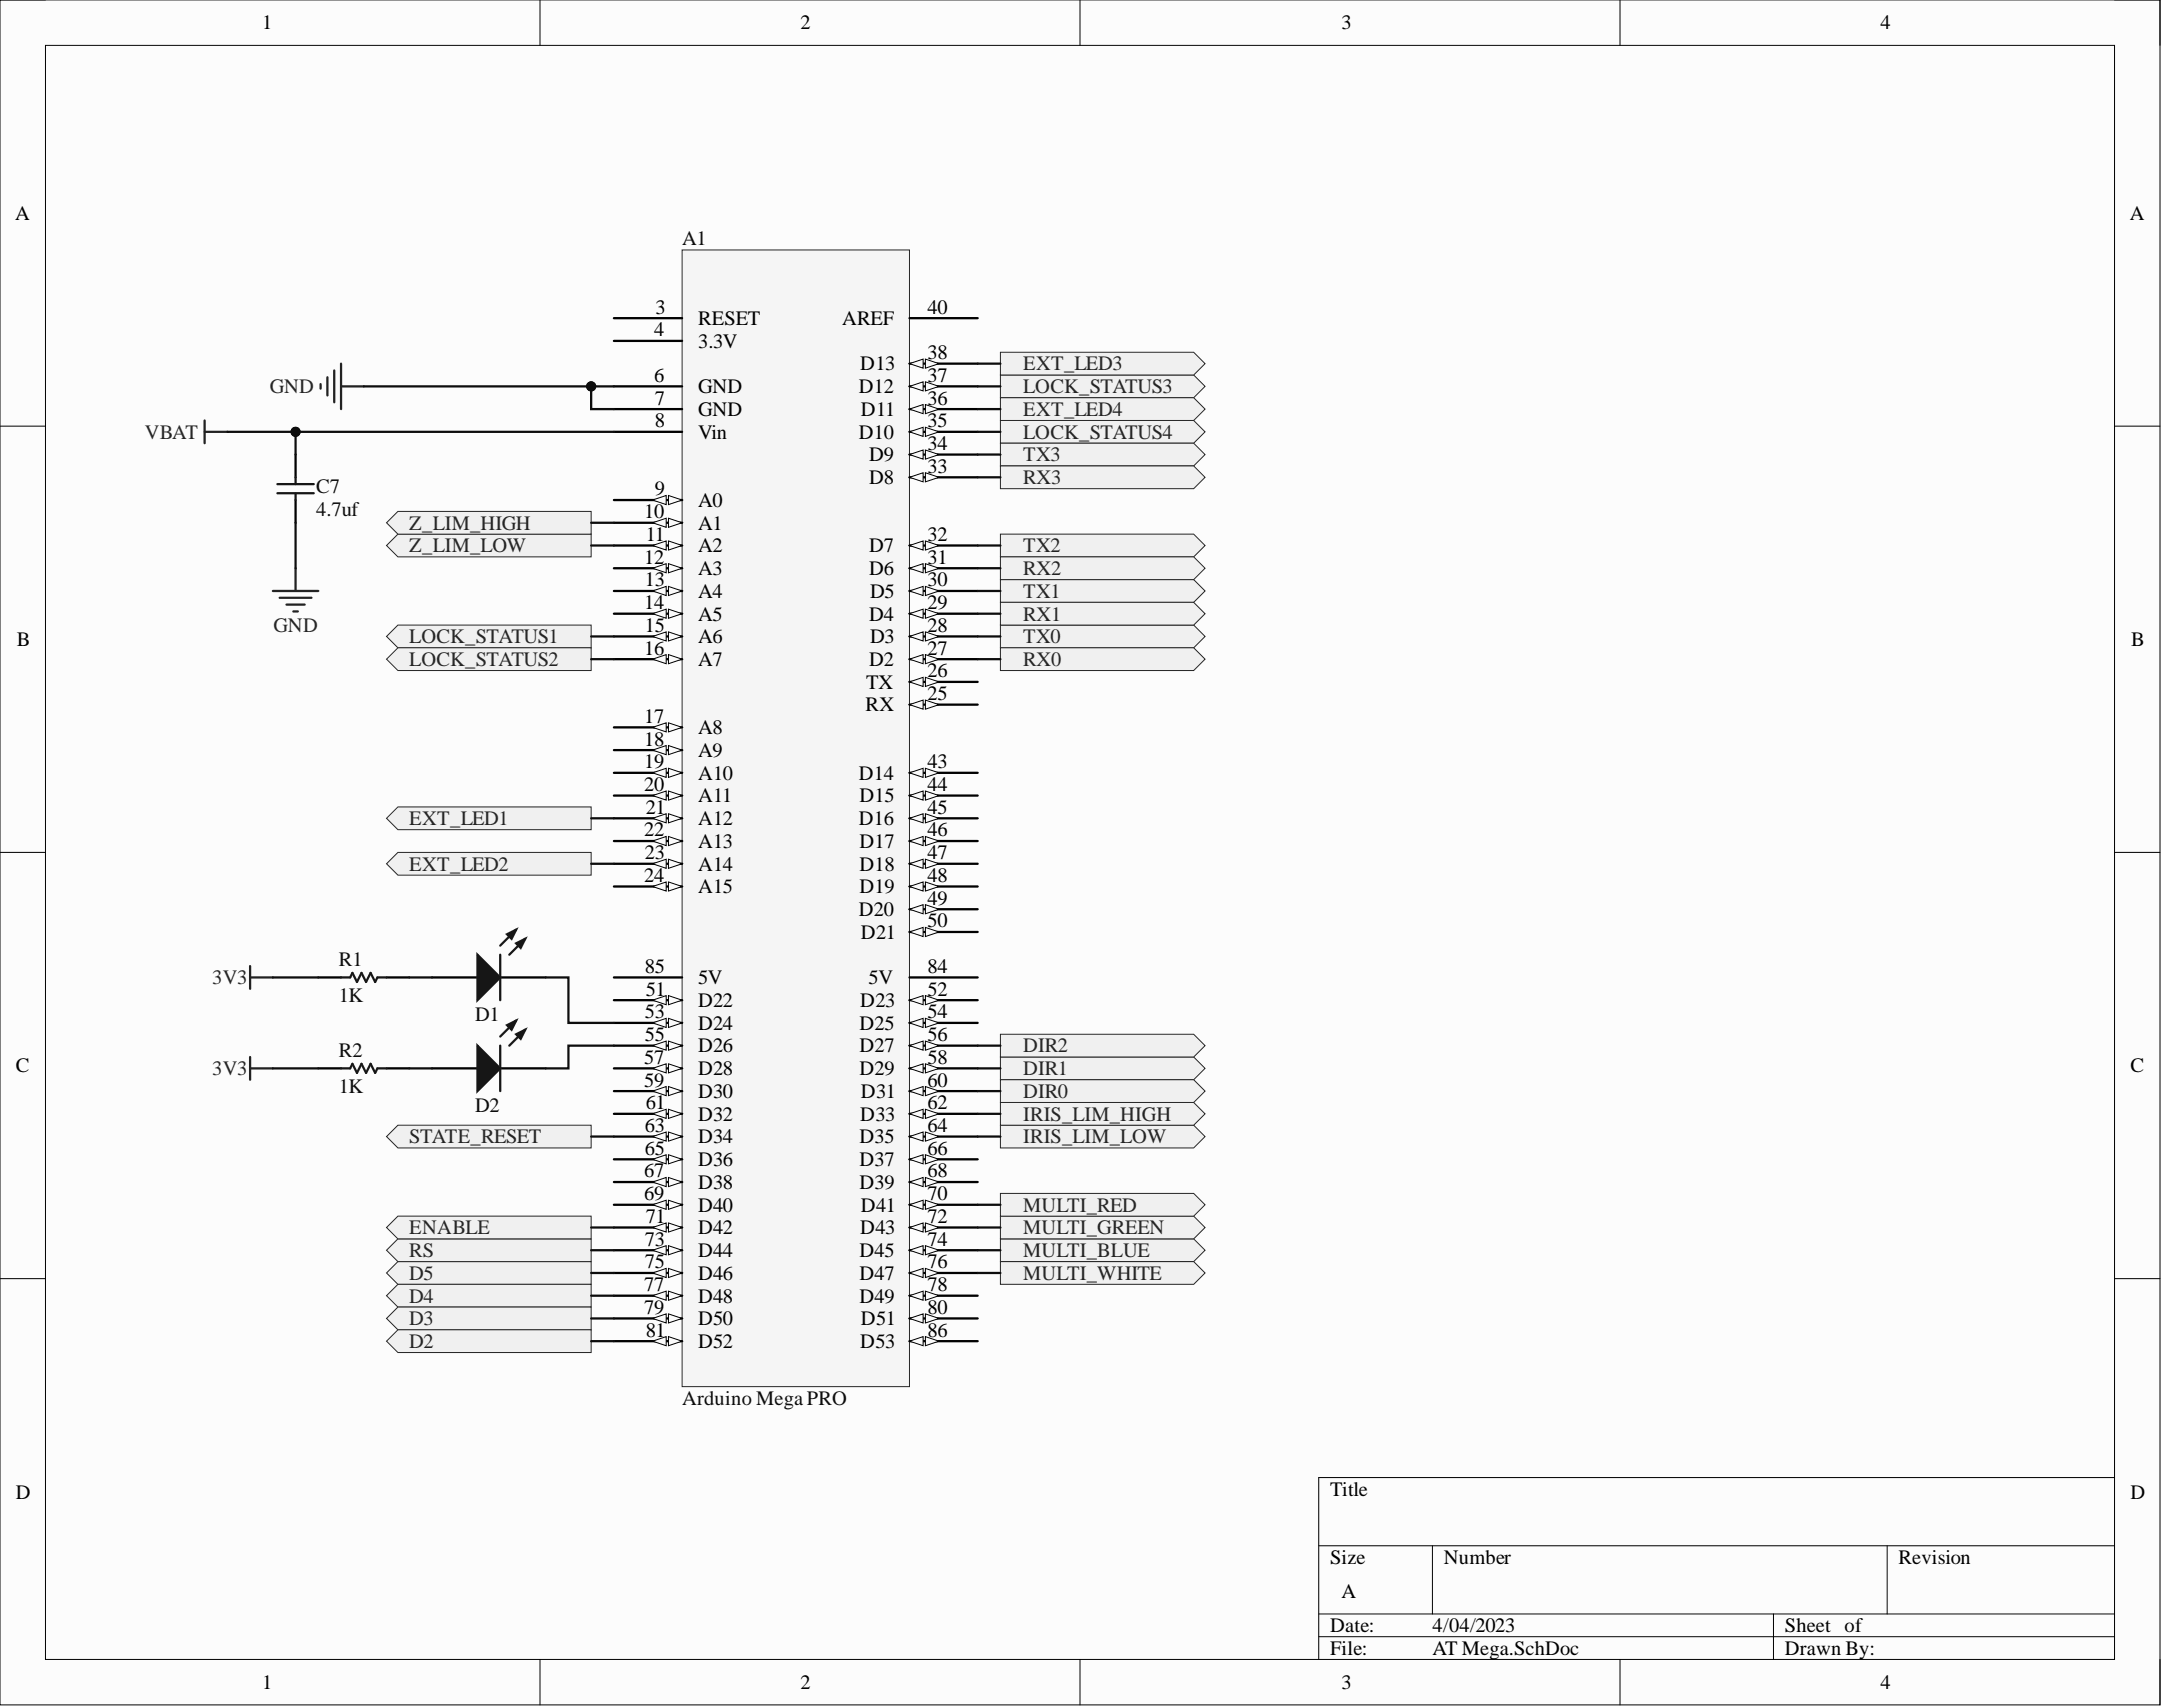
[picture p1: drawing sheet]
<svg xmlns="http://www.w3.org/2000/svg" width="241mm" height="190mm" viewBox="0 0 241 190" stroke-linecap="round" stroke-linejoin="round" font-family="sans-serif">
<defs><g id="words">
<g font-size="2.3">
<text x="29.3" y="3.3">1</text>
<text x="89.3" y="3.3">2</text>
<text x="149.7" y="3.3">3</text>
<text x="209.9" y="3.3">4</text>
<text x="1.7" y="24.5">A</text>
<text x="237.7" y="24.5">A</text>
<text x="73.2" y="35">3</text>
<text x="103.5" y="35">40</text>
<text x="73" y="37.5">4</text>
<text x="77.9" y="36.3">RESET</text>
<text x="77.9" y="38.8">3.3V</text>
<text x="94" y="36.3">AREF</text>
<text x="96" y="41.3">D13</text>
<text x="103.5" y="40.1">38</text>
<text x="73" y="42.6">6</text>
<text x="73.1" y="45.1">7</text>
<text x="73.1" y="47.7">8</text>
<text x="77.9" y="43.9">GND</text>
<text x="77.9" y="46.4">GND</text>
<text x="95.8" y="43.9">D12</text>
<text x="96.1" y="46.4">D11</text>
<text x="103.5" y="47.7">35</text>
<text x="103.5" y="45.1">36</text>
<text x="103.5" y="42.6">37</text>
<text x="77.9" y="49">Vin</text>
<text x="95.8" y="49">D10</text>
<text x="97" y="51.5">D9</text>
<text x="103.5" y="52.8">33</text>
<text x="103.5" y="50.2">34</text>
<text x="71.9" y="57.8">10</text>
<text x="73.1" y="55.3">9</text>
<text x="77.9" y="56.6">A0</text>
<text x="77.9" y="59.1">A1</text>
<text x="97" y="54">D8</text>
<text x="71.9" y="62.9">12</text>
<text x="72" y="65.4">13</text>
<text x="72.1" y="60.4">11</text>
<text x="77.9" y="61.6">A2</text>
<text x="77.9" y="64.2">A3</text>
<text x="97" y="64.2">D6</text>
<text x="97" y="61.6">D7</text>
<text x="103.5" y="65.4">30</text>
<text x="103.5" y="62.9">31</text>
<text x="103.5" y="60.4">32</text>
<text x="71.9" y="68">14</text>
<text x="72" y="70.5">15</text>
<text x="77.9" y="66.7">A4</text>
<text x="77.9" y="69.3">A5</text>
<text x="77.9" y="71.8">A6</text>
<text x="97" y="69.3">D4</text>
<text x="97.1" y="71.8">D3</text>
<text x="97.1" y="66.7">D5</text>
<text x="103.5" y="70.5">28</text>
<text x="103.5" y="68">29</text>
<text x="1.9" y="72.1">B</text>
<text x="71.9" y="73.1">16</text>
<text x="77.9" y="74.3">A7</text>
<text x="96.7" y="76.9">TX</text>
<text x="97" y="74.3">D2</text>
<text x="103.5" y="75.6">26</text>
<text x="103.5" y="73.1">27</text>
<text x="237.9" y="72.1">B</text>
<text x="71.9" y="80.7">17</text>
<text x="71.9" y="83.2">18</text>
<text x="77.9" y="81.9">A8</text>
<text x="96.6" y="79.4">RX</text>
<text x="103.5" y="78.1">25</text>
<text x="71.9" y="85.7">19</text>
<text x="71.9" y="88.3">20</text>
<text x="77.9" y="84.5">A9</text>
<text x="77.9" y="87">A10</text>
<text x="77.9" y="89.5">A11</text>
<text x="95.8" y="87">D14</text>
<text x="95.9" y="89.5">D15</text>
<text x="103.5" y="85.7">43</text>
<text x="103.5" y="88.3">44</text>
<text x="71.9" y="93.4">22</text>
<text x="72" y="95.9">23</text>
<text x="72.1" y="90.8">21</text>
<text x="77.9" y="92.1">A12</text>
<text x="77.9" y="94.6">A13</text>
<text x="95.8" y="92.1">D16</text>
<text x="95.9" y="94.6">D17</text>
<text x="103.5" y="90.8">45</text>
<text x="103.5" y="93.4">46</text>
<text x="103.5" y="95.9">47</text>
<text x="71.9" y="98.4">24</text>
<text x="77.9" y="97.2">A14</text>
<text x="77.9" y="99.7">A15</text>
<text x="95.9" y="97.2">D18</text>
<text x="95.9" y="99.7">D19</text>
<text x="103.5" y="98.4">48</text>
<text x="103.5" y="101">49</text>
<text x="95.8" y="102.2">D20</text>
<text x="96.1" y="104.8">D21</text>
<text x="103.5" y="103.5">50</text>
<text x="72" y="113.6">53</text>
<text x="72" y="108.6">85</text>
<text x="72.1" y="111.1">51</text>
<text x="77.9" y="112.4">D22</text>
<text x="77.9" y="109.8">5V</text>
<text x="96" y="112.4">D23</text>
<text x="96.9" y="109.8">5V</text>
<text x="103.5" y="111.1">52</text>
<text x="103.5" y="113.6">54</text>
<text x="103.5" y="108.6">84</text>
<text x="1.8" y="119.7">C</text>
<text x="71.9" y="118.7">57</text>
<text x="72" y="116.2">55</text>
<text x="77.9" y="114.9">D24</text>
<text x="77.9" y="117.5">D26</text>
<text x="77.9" y="120">D28</text>
<text x="95.9" y="114.9">D25</text>
<text x="95.9" y="117.5">D27</text>
<text x="95.9" y="120">D29</text>
<text x="103.5" y="116.2">56</text>
<text x="103.5" y="118.7">58</text>
<text x="237.8" y="119.7">C</text>
<text x="71.9" y="121.3">59</text>
<text x="72.1" y="123.8">61</text>
<text x="77.9" y="122.5">D30</text>
<text x="77.9" y="125.1">D32</text>
<text x="96" y="125.1">D33</text>
<text x="96.1" y="122.5">D31</text>
<text x="103.5" y="121.3">60</text>
<text x="103.5" y="123.8">62</text>
<text x="71.9" y="131.4">67</text>
<text x="72" y="126.3">63</text>
<text x="72" y="128.9">65</text>
<text x="77.9" y="127.6">D34</text>
<text x="77.9" y="130.1">D36</text>
<text x="95.9" y="127.6">D35</text>
<text x="95.9" y="130.1">D37</text>
<text x="103.5" y="126.3">64</text>
<text x="103.5" y="128.9">66</text>
<text x="103.5" y="131.4">68</text>
<text x="71.9" y="133.9">69</text>
<text x="72.1" y="136.5">71</text>
<text x="77.9" y="132.7">D38</text>
<text x="77.9" y="135.2">D40</text>
<text x="77.9" y="137.8">D42</text>
<text x="95.9" y="132.7">D39</text>
<text x="96" y="137.8">D43</text>
<text x="96.1" y="135.2">D41</text>
<text x="103.5" y="133.9">70</text>
<text x="103.5" y="136.5">72</text>
<text x="72" y="139">73</text>
<text x="72" y="141.6">75</text>
<text x="77.9" y="140.3">D44</text>
<text x="77.9" y="142.8">D46</text>
<text x="95.9" y="140.3">D45</text>
<text x="95.9" y="142.8">D47</text>
<text x="103.5" y="139">74</text>
<text x="103.5" y="141.6">76</text>
<text x="71.9" y="144.1">77</text>
<text x="71.9" y="146.6">79</text>
<text x="72.1" y="149.2">81</text>
<text x="77.9" y="145.4">D48</text>
<text x="77.9" y="147.9">D50</text>
<text x="95.9" y="145.4">D49</text>
<text x="96.1" y="147.9">D51</text>
<text x="103.5" y="144.1">78</text>
<text x="103.5" y="146.6">80</text>
<text x="103.5" y="149.2">86</text>
<text x="77.9" y="150.4">D52</text>
<text x="96" y="150.4">D53</text>
<text x="1.8" y="167.3">D</text>
<text x="148.5" y="166.9">Title</text>
<text x="237.8" y="167.3">D</text>
<text x="148.5" y="174.5">Size</text>
<text x="149.7" y="178.3">A</text>
<text x="161.1" y="174.5">Number</text>
<text x="211.9" y="174.5">Revision</text>
<text x="148.5" y="182.1">Date:</text>
<text x="148.5" y="184.7">File:</text>
<text x="159.9" y="182.1">4/04/2023</text>
<text x="159.9" y="184.7">AT Mega.SchDoc</text>
<text x="199.2" y="182.1">Sheet of</text>
<text x="199.2" y="184.7">Drawn By:</text>
<text x="29.3" y="188.5">1</text>
<text x="89.3" y="188.5">2</text>
<text x="149.7" y="188.5">3</text>
<text x="209.9" y="188.5">4</text>
</g>
<g font-size="2.3" fill="#0e0e0e">
<text x="76.1" y="27.4">A1</text>
<text x="35.3" y="57.6">4.7uf</text>
<text x="35.3" y="55">C7</text>
<text x="37.8" y="107.8">R1</text>
<text x="37.8" y="111.9">1K</text>
<text x="53" y="113.9">D1</text>
<text x="37.8" y="118">R2</text>
<text x="37.8" y="122">1K</text>
<text x="53" y="124.1">D2</text>
<text x="76.1" y="156.8">Arduino Mega PRO</text>
</g>
<g font-size="2.3" fill="#262626">
<text x="114.2" y="41.3">EXT_LED3</text>
<text x="30.1" y="43.9">GND</text>
<text x="114.2" y="43.9">LOCK_STATUS3</text>
<text x="114.2" y="46.4">EXT_LED4</text>
<text x="16.2" y="49">VBAT</text>
<text x="114.2" y="49">LOCK_STATUS4</text>
<text x="114.2" y="51.5">TX3</text>
<text x="45.7" y="59.1">Z_LIM_HIGH</text>
<text x="114.2" y="54">RX3</text>
<text x="45.7" y="61.6">Z_LIM_LOW</text>
<text x="114.2" y="61.6">TX2</text>
<text x="114.2" y="64.2">RX2</text>
<text x="30.5" y="70.5">GND</text>
<text x="45.7" y="71.8">LOCK_STATUS1</text>
<text x="114.2" y="71.8">TX0</text>
<text x="114.2" y="66.7">TX1</text>
<text x="114.2" y="69.3">RX1</text>
<text x="45.7" y="74.3">LOCK_STATUS2</text>
<text x="114.2" y="74.3">RX0</text>
<text x="45.7" y="92.1">EXT_LED1</text>
<text x="45.7" y="97.2">EXT_LED2</text>
<text x="23.7" y="109.8">3V3</text>
<text x="23.7" y="120">3V3</text>
<text x="114.2" y="120">DIR1</text>
<text x="114.2" y="117.5">DIR2</text>
<text x="114.2" y="125.1">IRIS_LIM_HIGH</text>
<text x="114.2" y="122.5">DIR0</text>
<text x="45.7" y="127.6">STATE_RESET</text>
<text x="114.2" y="127.6">IRIS_LIM_LOW</text>
<text x="45.7" y="137.8">ENABLE</text>
<text x="114.2" y="137.8">MULTI_GREEN</text>
<text x="114.2" y="135.2">MULTI_RED</text>
<text x="45.7" y="142.8">D5</text>
<text x="45.7" y="140.3">RS</text>
<text x="114.2" y="140.3">MULTI_BLUE</text>
<text x="114.2" y="142.8">MULTI_WHITE</text>
<text x="45.7" y="145.4">D4</text>
<text x="45.7" y="147.9">D3</text>
<text x="45.7" y="150.4">D2</text>
</g>
</g></defs>
<path d="M0 0h241.1v190.3h-241.1z" fill-rule="evenodd" fill="#fcfcfc"/>
<path d="M0 0h241.1v190.3h-241.1z" fill="none" stroke="#000" stroke-width=".11"/>
<path d="M5.1 5.1h230.9v180.1h-230.9z" fill-rule="evenodd" fill="#fcfcfc"/>
<g fill="none" stroke="#000" stroke-width=".11">
<path d="M0 0h5.1M60.3 0v5.1M120.5 0v5.1M180.8 0v5.1M236 0h5.1v5.1M5.1 5.1h230.9v180.1h-230.9zM0 47.6h5.1M236 47.6h5.1M0 95.1h5.1M236 95.1h5.1M0 142.7h5.1M236 142.7h5.1"/>
<path d="M147.2 172.5h88.8M159.9 172.5v7.6M210.6 172.5v7.6M236 164.9h-88.8v20.3M60.3 185.2v5.1M120.5 185.2v5.1M147.2 180.1h88.8M147.2 182.7h88.8M180.8 185.2v5.1M197.9 180.1v5.1M241.1 185.2v5.1"/>
</g>
<path d="M22.8 46.9v2.6M22.8 48.2h2.6" fill="none" stroke="#262626" stroke-width=".25"/>
<path d="M76.1 27.9h25.4v126.8h-25.4z" fill-rule="evenodd" fill="#f5f5f5"/>
<path d="M76.1 27.9h25.4v126.8h-25.4z" fill="none" stroke="#262626" stroke-width=".11"/>
<path d="M68.5 35.5h7.6M68.5 38h7.6M68.5 43.1h7.6M68.5 45.7h7.6M68.5 48.2h7.6M68.5 55.8h7.6" fill="none" stroke="#000" stroke-width=".25"/>
<path d="M74.6 55.3l1.5 .5-1.5 .5z" fill="#fbfbfb"/>
<path d="M74.6 55.3l1.5 .5-1.5 .5z" fill="none" stroke="#000" stroke-width=".11"/>
<path d="M72.8 55.8l1.6-.5v1z" fill="#fbfbfb"/>
<path d="M72.8 55.8l1.6-.5v1z" fill="none" stroke="#000" stroke-width=".11"/>
<path d="M68.5 58.3h7.6" fill="none" stroke="#000" stroke-width=".25"/>
<path d="M74.6 57.8l1.5 .5-1.5 .5z" fill="#fbfbfb"/>
<path d="M74.6 57.8l1.5 .5-1.5 .5z" fill="none" stroke="#000" stroke-width=".11"/>
<path d="M72.8 58.3l1.6-.5v1z" fill="#fbfbfb"/>
<path d="M72.8 58.3l1.6-.5v1z" fill="none" stroke="#000" stroke-width=".11"/>
<path d="M68.5 60.9h7.6" fill="none" stroke="#000" stroke-width=".25"/>
<path d="M74.6 60.4l1.5 .5-1.5 .5z" fill="#fbfbfb"/>
<path d="M74.6 60.4l1.5 .5-1.5 .5z" fill="none" stroke="#000" stroke-width=".11"/>
<path d="M72.8 60.9l1.6-.5v1z" fill="#fbfbfb"/>
<path d="M72.8 60.9l1.6-.5v1z" fill="none" stroke="#000" stroke-width=".11"/>
<path d="M68.5 63.4h7.6" fill="none" stroke="#000" stroke-width=".25"/>
<path d="M74.6 62.9l1.5 .5-1.5 .5z" fill="#fbfbfb"/>
<path d="M74.6 62.9l1.5 .5-1.5 .5z" fill="none" stroke="#000" stroke-width=".11"/>
<path d="M72.8 63.4l1.6-.5v1z" fill="#fbfbfb"/>
<path d="M72.8 63.4l1.6-.5v1z" fill="none" stroke="#000" stroke-width=".11"/>
<path d="M68.5 66h7.6" fill="none" stroke="#000" stroke-width=".25"/>
<path d="M74.6 65.4l1.5 .6-1.5 .5z" fill="#fbfbfb"/>
<path d="M74.6 65.4l1.5 .6-1.5 .5z" fill="none" stroke="#000" stroke-width=".11"/>
<path d="M72.8 66l1.6-.6v1.1z" fill="#fbfbfb"/>
<path d="M72.8 66l1.6-.6v1.1z" fill="none" stroke="#000" stroke-width=".11"/>
<path d="M68.5 68.5h7.6" fill="none" stroke="#000" stroke-width=".25"/>
<path d="M74.6 68l1.5 .5-1.5 .5z" fill="#fbfbfb"/>
<path d="M74.6 68l1.5 .5-1.5 .5z" fill="none" stroke="#000" stroke-width=".11"/>
<path d="M72.8 68.5l1.6-.5v1z" fill="#fbfbfb"/>
<path d="M72.8 68.5l1.6-.5v1z" fill="none" stroke="#000" stroke-width=".11"/>
<path d="M68.5 71h7.6" fill="none" stroke="#000" stroke-width=".25"/>
<path d="M74.6 70.5l1.5 .5-1.5 .5z" fill="#fbfbfb"/>
<path d="M74.6 70.5l1.5 .5-1.5 .5z" fill="none" stroke="#000" stroke-width=".11"/>
<path d="M72.8 71l1.6-.5v1z" fill="#fbfbfb"/>
<path d="M72.8 71l1.6-.5v1z" fill="none" stroke="#000" stroke-width=".11"/>
<path d="M68.5 73.6h7.6" fill="none" stroke="#000" stroke-width=".25"/>
<path d="M74.6 73.1l1.5 .5-1.5 .5z" fill="#fbfbfb"/>
<path d="M74.6 73.1l1.5 .5-1.5 .5z" fill="none" stroke="#000" stroke-width=".11"/>
<path d="M72.8 73.6l1.6-.5v1z" fill="#fbfbfb"/>
<path d="M72.8 73.6l1.6-.5v1z" fill="none" stroke="#000" stroke-width=".11"/>
<path d="M68.5 81.2h7.6" fill="none" stroke="#000" stroke-width=".25"/>
<path d="M74.6 80.7l1.5 .5-1.5 .5z" fill="#fbfbfb"/>
<path d="M74.6 80.7l1.5 .5-1.5 .5z" fill="none" stroke="#000" stroke-width=".11"/>
<path d="M72.8 81.2l1.6-.5v1z" fill="#fbfbfb"/>
<path d="M72.8 81.2l1.6-.5v1z" fill="none" stroke="#000" stroke-width=".11"/>
<path d="M68.5 83.7h7.6" fill="none" stroke="#000" stroke-width=".25"/>
<path d="M74.6 83.2l1.5 .5-1.5 .5z" fill="#fbfbfb"/>
<path d="M74.6 83.2l1.5 .5-1.5 .5z" fill="none" stroke="#000" stroke-width=".11"/>
<path d="M72.8 83.7l1.6-.5v1z" fill="#fbfbfb"/>
<path d="M72.8 83.7l1.6-.5v1z" fill="none" stroke="#000" stroke-width=".11"/>
<path d="M68.5 86.2h7.6" fill="none" stroke="#000" stroke-width=".25"/>
<path d="M74.6 85.7l1.5 .5-1.5 .6z" fill="#fbfbfb"/>
<path d="M74.6 85.7l1.5 .5-1.5 .6z" fill="none" stroke="#000" stroke-width=".11"/>
<path d="M72.8 86.2l1.6-.5v1.1z" fill="#fbfbfb"/>
<path d="M72.8 86.2l1.6-.5v1.1z" fill="none" stroke="#000" stroke-width=".11"/>
<path d="M68.5 88.8h7.6" fill="none" stroke="#000" stroke-width=".25"/>
<path d="M74.6 88.3l1.5 .5-1.5 .5z" fill="#fbfbfb"/>
<path d="M74.6 88.3l1.5 .5-1.5 .5z" fill="none" stroke="#000" stroke-width=".11"/>
<path d="M72.8 88.8l1.6-.5v1z" fill="#fbfbfb"/>
<path d="M72.8 88.8l1.6-.5v1z" fill="none" stroke="#000" stroke-width=".11"/>
<path d="M68.5 91.3h7.6" fill="none" stroke="#000" stroke-width=".25"/>
<path d="M74.6 90.8l1.5 .5-1.5 .5z" fill="#fbfbfb"/>
<path d="M74.6 90.8l1.5 .5-1.5 .5z" fill="none" stroke="#000" stroke-width=".11"/>
<path d="M72.8 91.3l1.6-.5v1z" fill="#fbfbfb"/>
<path d="M72.8 91.3l1.6-.5v1z" fill="none" stroke="#000" stroke-width=".11"/>
<path d="M68.5 93.9h7.6" fill="none" stroke="#000" stroke-width=".25"/>
<path d="M74.6 93.4l1.5 .5-1.5 .5z" fill="#fbfbfb"/>
<path d="M74.6 93.4l1.5 .5-1.5 .5z" fill="none" stroke="#000" stroke-width=".11"/>
<path d="M72.8 93.9l1.6-.5v1z" fill="#fbfbfb"/>
<path d="M72.8 93.9l1.6-.5v1z" fill="none" stroke="#000" stroke-width=".11"/>
<path d="M68.5 96.4h7.6" fill="none" stroke="#000" stroke-width=".25"/>
<path d="M74.6 95.9l1.5 .5-1.5 .5z" fill="#fbfbfb"/>
<path d="M74.6 95.9l1.5 .5-1.5 .5z" fill="none" stroke="#000" stroke-width=".11"/>
<path d="M72.8 96.4l1.6-.5v1z" fill="#fbfbfb"/>
<path d="M72.8 96.4l1.6-.5v1z" fill="none" stroke="#000" stroke-width=".11"/>
<path d="M68.5 98.9h7.6" fill="none" stroke="#000" stroke-width=".25"/>
<path d="M74.6 98.4l1.5 .5-1.5 .5z" fill="#fbfbfb"/>
<path d="M74.6 98.4l1.5 .5-1.5 .5z" fill="none" stroke="#000" stroke-width=".11"/>
<path d="M72.8 98.9l1.6-.5v1z" fill="#fbfbfb"/>
<path d="M72.8 98.9l1.6-.5v1z" fill="none" stroke="#000" stroke-width=".11"/>
<path d="M101.5 78.6h7.6" fill="none" stroke="#000" stroke-width=".25"/>
<path d="M101.5 78.6l1.5-.5v1z" fill="#fbfbfb"/>
<path d="M101.5 78.6l1.5-.5v1z" fill="none" stroke="#000" stroke-width=".11"/>
<path d="M103.3 78.1l1.5 .5-1.5 .5z" fill="#fbfbfb"/>
<path d="M103.3 78.1l1.5 .5-1.5 .5z" fill="none" stroke="#000" stroke-width=".11"/>
<path d="M101.5 76.1h7.6" fill="none" stroke="#000" stroke-width=".25"/>
<path d="M101.5 76.1l1.5-.5v1z" fill="#fbfbfb"/>
<path d="M101.5 76.1l1.5-.5v1z" fill="none" stroke="#000" stroke-width=".11"/>
<path d="M103.3 75.6l1.5 .5-1.5 .5z" fill="#fbfbfb"/>
<path d="M103.3 75.6l1.5 .5-1.5 .5z" fill="none" stroke="#000" stroke-width=".11"/>
<path d="M101.5 73.6h7.6" fill="none" stroke="#000" stroke-width=".25"/>
<path d="M101.5 73.6l1.5-.5v1z" fill="#fbfbfb"/>
<path d="M101.5 73.6l1.5-.5v1z" fill="none" stroke="#000" stroke-width=".11"/>
<path d="M103.3 73.1l1.5 .5-1.5 .5z" fill="#fbfbfb"/>
<path d="M103.3 73.1l1.5 .5-1.5 .5z" fill="none" stroke="#000" stroke-width=".11"/>
<path d="M101.5 71h7.6" fill="none" stroke="#000" stroke-width=".25"/>
<path d="M101.5 71l1.5-.5v1z" fill="#fbfbfb"/>
<path d="M101.5 71l1.5-.5v1z" fill="none" stroke="#000" stroke-width=".11"/>
<path d="M103.3 70.5l1.5 .5-1.5 .5z" fill="#fbfbfb"/>
<path d="M103.3 70.5l1.5 .5-1.5 .5z" fill="none" stroke="#000" stroke-width=".11"/>
<path d="M101.5 68.5h7.6" fill="none" stroke="#000" stroke-width=".25"/>
<path d="M101.5 68.5l1.5-.5v1z" fill="#fbfbfb"/>
<path d="M101.5 68.5l1.5-.5v1z" fill="none" stroke="#000" stroke-width=".11"/>
<path d="M103.3 68l1.5 .5-1.5 .5z" fill="#fbfbfb"/>
<path d="M103.3 68l1.5 .5-1.5 .5z" fill="none" stroke="#000" stroke-width=".11"/>
<path d="M101.5 66h7.6" fill="none" stroke="#000" stroke-width=".25"/>
<path d="M101.5 66l1.5-.6v1.1z" fill="#fbfbfb"/>
<path d="M101.5 66l1.5-.6v1.1z" fill="none" stroke="#000" stroke-width=".11"/>
<path d="M103.3 65.4l1.5 .6-1.5 .5z" fill="#fbfbfb"/>
<path d="M103.3 65.4l1.5 .6-1.5 .5z" fill="none" stroke="#000" stroke-width=".11"/>
<path d="M101.5 63.4h7.6" fill="none" stroke="#000" stroke-width=".25"/>
<path d="M101.5 63.4l1.5-.5v1z" fill="#fbfbfb"/>
<path d="M101.5 63.4l1.5-.5v1z" fill="none" stroke="#000" stroke-width=".11"/>
<path d="M103.3 62.9l1.5 .5-1.5 .5z" fill="#fbfbfb"/>
<path d="M103.3 62.9l1.5 .5-1.5 .5z" fill="none" stroke="#000" stroke-width=".11"/>
<path d="M101.5 60.9h7.6" fill="none" stroke="#000" stroke-width=".25"/>
<path d="M101.5 60.9l1.5-.5v1z" fill="#fbfbfb"/>
<path d="M101.5 60.9l1.5-.5v1z" fill="none" stroke="#000" stroke-width=".11"/>
<path d="M103.3 60.4l1.5 .5-1.5 .5z" fill="#fbfbfb"/>
<path d="M103.3 60.4l1.5 .5-1.5 .5z" fill="none" stroke="#000" stroke-width=".11"/>
<path d="M101.5 53.3h7.6" fill="none" stroke="#000" stroke-width=".25"/>
<path d="M101.5 53.3l1.5-.5v1z" fill="#fbfbfb"/>
<path d="M101.5 53.3l1.5-.5v1z" fill="none" stroke="#000" stroke-width=".11"/>
<path d="M103.3 52.8l1.5 .5-1.5 .5z" fill="#fbfbfb"/>
<path d="M103.3 52.8l1.5 .5-1.5 .5z" fill="none" stroke="#000" stroke-width=".11"/>
<path d="M101.5 50.7h7.6" fill="none" stroke="#000" stroke-width=".25"/>
<path d="M101.5 50.7l1.5-.5v1z" fill="#fbfbfb"/>
<path d="M101.5 50.7l1.5-.5v1z" fill="none" stroke="#000" stroke-width=".11"/>
<path d="M103.3 50.2l1.5 .5-1.5 .5z" fill="#fbfbfb"/>
<path d="M103.3 50.2l1.5 .5-1.5 .5z" fill="none" stroke="#000" stroke-width=".11"/>
<path d="M101.5 48.2h7.6" fill="none" stroke="#000" stroke-width=".25"/>
<path d="M101.5 48.2l1.5-.5v1z" fill="#fbfbfb"/>
<path d="M101.5 48.2l1.5-.5v1z" fill="none" stroke="#000" stroke-width=".11"/>
<path d="M103.3 47.7l1.5 .5-1.5 .5z" fill="#fbfbfb"/>
<path d="M103.3 47.7l1.5 .5-1.5 .5z" fill="none" stroke="#000" stroke-width=".11"/>
<path d="M101.5 45.7h7.6" fill="none" stroke="#000" stroke-width=".25"/>
<path d="M101.5 45.7l1.5-.6v1.1z" fill="#fbfbfb"/>
<path d="M101.5 45.7l1.5-.6v1.1z" fill="none" stroke="#000" stroke-width=".11"/>
<path d="M103.3 45.1l1.5 .6-1.5 .5z" fill="#fbfbfb"/>
<path d="M103.3 45.1l1.5 .6-1.5 .5z" fill="none" stroke="#000" stroke-width=".11"/>
<path d="M101.5 43.1h7.6" fill="none" stroke="#000" stroke-width=".25"/>
<path d="M101.5 43.1l1.5-.5v1z" fill="#fbfbfb"/>
<path d="M101.5 43.1l1.5-.5v1z" fill="none" stroke="#000" stroke-width=".11"/>
<path d="M103.3 42.6l1.5 .5-1.5 .5z" fill="#fbfbfb"/>
<path d="M103.3 42.6l1.5 .5-1.5 .5z" fill="none" stroke="#000" stroke-width=".11"/>
<path d="M101.5 40.6h7.6" fill="none" stroke="#000" stroke-width=".25"/>
<path d="M101.5 40.6l1.5-.5v1z" fill="#fbfbfb"/>
<path d="M101.5 40.6l1.5-.5v1z" fill="none" stroke="#000" stroke-width=".11"/>
<path d="M103.3 40.1l1.5 .5-1.5 .5z" fill="#fbfbfb"/>
<path d="M103.3 40.1l1.5 .5-1.5 .5z" fill="none" stroke="#000" stroke-width=".11"/>
<path d="M101.5 35.5h7.6M101.5 86.2h7.6" fill="none" stroke="#000" stroke-width=".25"/>
<path d="M101.5 86.2l1.5-.5v1.1z" fill="#fbfbfb"/>
<path d="M101.5 86.2l1.5-.5v1.1z" fill="none" stroke="#000" stroke-width=".11"/>
<path d="M103.3 85.7l1.5 .5-1.5 .6z" fill="#fbfbfb"/>
<path d="M103.3 85.7l1.5 .5-1.5 .6z" fill="none" stroke="#000" stroke-width=".11"/>
<path d="M101.5 88.8h7.6" fill="none" stroke="#000" stroke-width=".25"/>
<path d="M101.5 88.8l1.5-.5v1z" fill="#fbfbfb"/>
<path d="M101.5 88.8l1.5-.5v1z" fill="none" stroke="#000" stroke-width=".11"/>
<path d="M103.3 88.3l1.5 .5-1.5 .5z" fill="#fbfbfb"/>
<path d="M103.3 88.3l1.5 .5-1.5 .5z" fill="none" stroke="#000" stroke-width=".11"/>
<path d="M101.5 91.3h7.6" fill="none" stroke="#000" stroke-width=".25"/>
<path d="M101.5 91.3l1.5-.5v1z" fill="#fbfbfb"/>
<path d="M101.5 91.3l1.5-.5v1z" fill="none" stroke="#000" stroke-width=".11"/>
<path d="M103.3 90.8l1.5 .5-1.5 .5z" fill="#fbfbfb"/>
<path d="M103.3 90.8l1.5 .5-1.5 .5z" fill="none" stroke="#000" stroke-width=".11"/>
<path d="M101.5 93.9h7.6" fill="none" stroke="#000" stroke-width=".25"/>
<path d="M101.5 93.9l1.5-.5v1z" fill="#fbfbfb"/>
<path d="M101.5 93.9l1.5-.5v1z" fill="none" stroke="#000" stroke-width=".11"/>
<path d="M103.3 93.4l1.5 .5-1.5 .5z" fill="#fbfbfb"/>
<path d="M103.3 93.4l1.5 .5-1.5 .5z" fill="none" stroke="#000" stroke-width=".11"/>
<path d="M101.5 96.4h7.6" fill="none" stroke="#000" stroke-width=".25"/>
<path d="M101.5 96.4l1.5-.5v1z" fill="#fbfbfb"/>
<path d="M101.5 96.4l1.5-.5v1z" fill="none" stroke="#000" stroke-width=".11"/>
<path d="M103.3 95.9l1.5 .5-1.5 .5z" fill="#fbfbfb"/>
<path d="M103.3 95.9l1.5 .5-1.5 .5z" fill="none" stroke="#000" stroke-width=".11"/>
<path d="M101.5 98.9h7.6" fill="none" stroke="#000" stroke-width=".25"/>
<path d="M101.5 98.9l1.5-.5v1z" fill="#fbfbfb"/>
<path d="M101.5 98.9l1.5-.5v1z" fill="none" stroke="#000" stroke-width=".11"/>
<path d="M103.3 98.4l1.5 .5-1.5 .5z" fill="#fbfbfb"/>
<path d="M103.3 98.4l1.5 .5-1.5 .5z" fill="none" stroke="#000" stroke-width=".11"/>
<path d="M101.5 101.5h7.6" fill="none" stroke="#000" stroke-width=".25"/>
<path d="M101.5 101.5l1.5-.5v1z" fill="#fbfbfb"/>
<path d="M101.5 101.5l1.5-.5v1z" fill="none" stroke="#000" stroke-width=".11"/>
<path d="M103.3 101l1.5 .5-1.5 .5z" fill="#fbfbfb"/>
<path d="M103.3 101l1.5 .5-1.5 .5z" fill="none" stroke="#000" stroke-width=".11"/>
<path d="M101.5 104h7.6" fill="none" stroke="#000" stroke-width=".25"/>
<path d="M101.5 104l1.5-.5v1z" fill="#fbfbfb"/>
<path d="M101.5 104l1.5-.5v1z" fill="none" stroke="#000" stroke-width=".11"/>
<path d="M103.3 103.5l1.5 .5-1.5 .5z" fill="#fbfbfb"/>
<path d="M103.3 103.5l1.5 .5-1.5 .5z" fill="none" stroke="#000" stroke-width=".11"/>
<path d="M68.5 111.6h7.6" fill="none" stroke="#000" stroke-width=".25"/>
<path d="M74.6 111.1l1.5 .5-1.5 .5z" fill="#fbfbfb"/>
<path d="M74.6 111.1l1.5 .5-1.5 .5z" fill="none" stroke="#000" stroke-width=".11"/>
<path d="M72.8 111.6l1.6-.5v1z" fill="#fbfbfb"/>
<path d="M72.8 111.6l1.6-.5v1z" fill="none" stroke="#000" stroke-width=".11"/>
<path d="M101.5 111.6h7.6" fill="none" stroke="#000" stroke-width=".25"/>
<path d="M101.5 111.6l1.5-.5v1z" fill="#fbfbfb"/>
<path d="M101.5 111.6l1.5-.5v1z" fill="none" stroke="#000" stroke-width=".11"/>
<path d="M103.3 111.1l1.5 .5-1.5 .5z" fill="#fbfbfb"/>
<path d="M103.3 111.1l1.5 .5-1.5 .5z" fill="none" stroke="#000" stroke-width=".11"/>
<path d="M68.5 114.2h7.6" fill="none" stroke="#000" stroke-width=".25"/>
<path d="M74.6 113.6l1.5 .6-1.5 .5z" fill="#fbfbfb"/>
<path d="M74.6 113.6l1.5 .6-1.5 .5z" fill="none" stroke="#000" stroke-width=".11"/>
<path d="M72.8 114.2l1.6-.6v1.1z" fill="#fbfbfb"/>
<path d="M72.8 114.2l1.6-.6v1.1z" fill="none" stroke="#000" stroke-width=".11"/>
<path d="M101.5 114.2h7.6" fill="none" stroke="#000" stroke-width=".25"/>
<path d="M101.5 114.2l1.5-.6v1.1z" fill="#fbfbfb"/>
<path d="M101.5 114.2l1.5-.6v1.1z" fill="none" stroke="#000" stroke-width=".11"/>
<path d="M103.3 113.6l1.5 .6-1.5 .5z" fill="#fbfbfb"/>
<path d="M103.3 113.6l1.5 .6-1.5 .5z" fill="none" stroke="#000" stroke-width=".11"/>
<path d="M68.5 116.7h7.6" fill="none" stroke="#000" stroke-width=".25"/>
<path d="M74.6 116.2l1.5 .5-1.5 .5z" fill="#fbfbfb"/>
<path d="M74.6 116.2l1.5 .5-1.5 .5z" fill="none" stroke="#000" stroke-width=".11"/>
<path d="M72.8 116.7l1.6-.5v1z" fill="#fbfbfb"/>
<path d="M72.8 116.7l1.6-.5v1z" fill="none" stroke="#000" stroke-width=".11"/>
<path d="M101.5 116.7h7.6" fill="none" stroke="#000" stroke-width=".25"/>
<path d="M101.5 116.7l1.5-.5v1z" fill="#fbfbfb"/>
<path d="M101.5 116.7l1.5-.5v1z" fill="none" stroke="#000" stroke-width=".11"/>
<path d="M103.3 116.2l1.5 .5-1.5 .5z" fill="#fbfbfb"/>
<path d="M103.3 116.2l1.5 .5-1.5 .5z" fill="none" stroke="#000" stroke-width=".11"/>
<path d="M68.5 119.2h7.6" fill="none" stroke="#000" stroke-width=".25"/>
<path d="M74.6 118.7l1.5 .5-1.5 .5z" fill="#fbfbfb"/>
<path d="M74.6 118.7l1.5 .5-1.5 .5z" fill="none" stroke="#000" stroke-width=".11"/>
<path d="M72.8 119.2l1.6-.5v1z" fill="#fbfbfb"/>
<path d="M72.8 119.2l1.6-.5v1z" fill="none" stroke="#000" stroke-width=".11"/>
<path d="M101.5 119.2h7.6" fill="none" stroke="#000" stroke-width=".25"/>
<path d="M101.5 119.2l1.5-.5v1z" fill="#fbfbfb"/>
<path d="M101.5 119.2l1.5-.5v1z" fill="none" stroke="#000" stroke-width=".11"/>
<path d="M103.3 118.7l1.5 .5-1.5 .5z" fill="#fbfbfb"/>
<path d="M103.3 118.7l1.5 .5-1.5 .5z" fill="none" stroke="#000" stroke-width=".11"/>
<path d="M68.5 121.8h7.6" fill="none" stroke="#000" stroke-width=".25"/>
<path d="M74.6 121.3l1.5 .5-1.5 .5z" fill="#fbfbfb"/>
<path d="M74.6 121.3l1.5 .5-1.5 .5z" fill="none" stroke="#000" stroke-width=".11"/>
<path d="M72.8 121.8l1.6-.5v1z" fill="#fbfbfb"/>
<path d="M72.8 121.8l1.6-.5v1z" fill="none" stroke="#000" stroke-width=".11"/>
<path d="M101.5 121.8h7.6" fill="none" stroke="#000" stroke-width=".25"/>
<path d="M101.5 121.8l1.5-.5v1z" fill="#fbfbfb"/>
<path d="M101.5 121.8l1.5-.5v1z" fill="none" stroke="#000" stroke-width=".11"/>
<path d="M103.3 121.3l1.5 .5-1.5 .5z" fill="#fbfbfb"/>
<path d="M103.3 121.3l1.5 .5-1.5 .5z" fill="none" stroke="#000" stroke-width=".11"/>
<path d="M68.5 124.3h7.6" fill="none" stroke="#000" stroke-width=".25"/>
<path d="M74.6 123.8l1.5 .5-1.5 .5z" fill="#fbfbfb"/>
<path d="M74.6 123.8l1.5 .5-1.5 .5z" fill="none" stroke="#000" stroke-width=".11"/>
<path d="M72.8 124.3l1.6-.5v1z" fill="#fbfbfb"/>
<path d="M72.8 124.3l1.6-.5v1z" fill="none" stroke="#000" stroke-width=".11"/>
<path d="M101.5 124.3h7.6" fill="none" stroke="#000" stroke-width=".25"/>
<path d="M101.5 124.3l1.5-.5v1z" fill="#fbfbfb"/>
<path d="M101.5 124.3l1.5-.5v1z" fill="none" stroke="#000" stroke-width=".11"/>
<path d="M103.3 123.8l1.5 .5-1.5 .5z" fill="#fbfbfb"/>
<path d="M103.3 123.8l1.5 .5-1.5 .5z" fill="none" stroke="#000" stroke-width=".11"/>
<path d="M68.5 126.8h7.6" fill="none" stroke="#000" stroke-width=".25"/>
<path d="M74.6 126.3l1.5 .5-1.5 .5z" fill="#fbfbfb"/>
<path d="M74.6 126.3l1.5 .5-1.5 .5z" fill="none" stroke="#000" stroke-width=".11"/>
<path d="M72.8 126.8l1.6-.5v1z" fill="#fbfbfb"/>
<path d="M72.8 126.8l1.6-.5v1z" fill="none" stroke="#000" stroke-width=".11"/>
<path d="M101.5 126.8h7.6" fill="none" stroke="#000" stroke-width=".25"/>
<path d="M101.5 126.8l1.5-.5v1z" fill="#fbfbfb"/>
<path d="M101.5 126.8l1.5-.5v1z" fill="none" stroke="#000" stroke-width=".11"/>
<path d="M103.3 126.3l1.5 .5-1.5 .5z" fill="#fbfbfb"/>
<path d="M103.3 126.3l1.5 .5-1.5 .5z" fill="none" stroke="#000" stroke-width=".11"/>
<path d="M68.5 129.4h7.6" fill="none" stroke="#000" stroke-width=".25"/>
<path d="M74.6 128.9l1.5 .5-1.5 .5z" fill="#fbfbfb"/>
<path d="M74.6 128.9l1.5 .5-1.5 .5z" fill="none" stroke="#000" stroke-width=".11"/>
<path d="M72.8 129.4l1.6-.5v1z" fill="#fbfbfb"/>
<path d="M72.8 129.4l1.6-.5v1z" fill="none" stroke="#000" stroke-width=".11"/>
<path d="M101.5 129.4h7.6" fill="none" stroke="#000" stroke-width=".25"/>
<path d="M101.5 129.4l1.5-.5v1z" fill="#fbfbfb"/>
<path d="M101.5 129.4l1.5-.5v1z" fill="none" stroke="#000" stroke-width=".11"/>
<path d="M103.3 128.9l1.5 .5-1.5 .5z" fill="#fbfbfb"/>
<path d="M103.3 128.9l1.5 .5-1.5 .5z" fill="none" stroke="#000" stroke-width=".11"/>
<path d="M68.5 131.9h7.6" fill="none" stroke="#000" stroke-width=".25"/>
<path d="M74.6 131.4l1.5 .5-1.5 .5z" fill="#fbfbfb"/>
<path d="M74.6 131.4l1.5 .5-1.5 .5z" fill="none" stroke="#000" stroke-width=".11"/>
<path d="M72.8 131.9l1.6-.5v1z" fill="#fbfbfb"/>
<path d="M72.8 131.9l1.6-.5v1z" fill="none" stroke="#000" stroke-width=".11"/>
<path d="M101.5 131.9h7.6" fill="none" stroke="#000" stroke-width=".25"/>
<path d="M101.5 131.9l1.5-.5v1z" fill="#fbfbfb"/>
<path d="M101.5 131.9l1.5-.5v1z" fill="none" stroke="#000" stroke-width=".11"/>
<path d="M103.3 131.4l1.5 .5-1.5 .5z" fill="#fbfbfb"/>
<path d="M103.3 131.4l1.5 .5-1.5 .5z" fill="none" stroke="#000" stroke-width=".11"/>
<path d="M68.5 134.5h7.6" fill="none" stroke="#000" stroke-width=".25"/>
<path d="M74.6 133.9l1.5 .6-1.5 .5z" fill="#fbfbfb"/>
<path d="M74.6 133.9l1.5 .6-1.5 .5z" fill="none" stroke="#000" stroke-width=".11"/>
<path d="M72.8 134.5l1.6-.6v1.1z" fill="#fbfbfb"/>
<path d="M72.8 134.5l1.6-.6v1.1z" fill="none" stroke="#000" stroke-width=".11"/>
<path d="M101.5 134.5h7.6" fill="none" stroke="#000" stroke-width=".25"/>
<path d="M101.5 134.5l1.5-.6v1.1z" fill="#fbfbfb"/>
<path d="M101.5 134.5l1.5-.6v1.1z" fill="none" stroke="#000" stroke-width=".11"/>
<path d="M103.3 133.9l1.5 .6-1.5 .5z" fill="#fbfbfb"/>
<path d="M103.3 133.9l1.5 .6-1.5 .5z" fill="none" stroke="#000" stroke-width=".11"/>
<path d="M68.5 137h7.6" fill="none" stroke="#000" stroke-width=".25"/>
<path d="M74.6 136.5l1.5 .5-1.5 .5z" fill="#fbfbfb"/>
<path d="M74.6 136.5l1.5 .5-1.5 .5z" fill="none" stroke="#000" stroke-width=".11"/>
<path d="M72.8 137l1.6-.5v1z" fill="#fbfbfb"/>
<path d="M72.8 137l1.6-.5v1z" fill="none" stroke="#000" stroke-width=".11"/>
<path d="M101.5 137h7.6" fill="none" stroke="#000" stroke-width=".25"/>
<path d="M101.5 137l1.5-.5v1z" fill="#fbfbfb"/>
<path d="M101.5 137l1.5-.5v1z" fill="none" stroke="#000" stroke-width=".11"/>
<path d="M103.3 136.5l1.5 .5-1.5 .5z" fill="#fbfbfb"/>
<path d="M103.3 136.5l1.5 .5-1.5 .5z" fill="none" stroke="#000" stroke-width=".11"/>
<path d="M68.5 139.5h7.6" fill="none" stroke="#000" stroke-width=".25"/>
<path d="M74.6 139l1.5 .5-1.5 .5z" fill="#fbfbfb"/>
<path d="M74.6 139l1.5 .5-1.5 .5z" fill="none" stroke="#000" stroke-width=".11"/>
<path d="M72.8 139.5l1.6-.5v1z" fill="#fbfbfb"/>
<path d="M72.8 139.5l1.6-.5v1z" fill="none" stroke="#000" stroke-width=".11"/>
<path d="M101.5 139.5h7.6" fill="none" stroke="#000" stroke-width=".25"/>
<path d="M101.5 139.5l1.5-.5v1z" fill="#fbfbfb"/>
<path d="M101.5 139.5l1.5-.5v1z" fill="none" stroke="#000" stroke-width=".11"/>
<path d="M103.3 139l1.5 .5-1.5 .5z" fill="#fbfbfb"/>
<path d="M103.3 139l1.5 .5-1.5 .5z" fill="none" stroke="#000" stroke-width=".11"/>
<path d="M68.5 142.1h7.6" fill="none" stroke="#000" stroke-width=".25"/>
<path d="M74.6 141.6l1.5 .5-1.5 .5z" fill="#fbfbfb"/>
<path d="M74.6 141.6l1.5 .5-1.5 .5z" fill="none" stroke="#000" stroke-width=".11"/>
<path d="M72.8 142.1l1.6-.5v1z" fill="#fbfbfb"/>
<path d="M72.8 142.1l1.6-.5v1z" fill="none" stroke="#000" stroke-width=".11"/>
<path d="M101.5 142.1h7.6" fill="none" stroke="#000" stroke-width=".25"/>
<path d="M101.5 142.1l1.5-.5v1z" fill="#fbfbfb"/>
<path d="M101.5 142.1l1.5-.5v1z" fill="none" stroke="#000" stroke-width=".11"/>
<path d="M103.3 141.6l1.5 .5-1.5 .5z" fill="#fbfbfb"/>
<path d="M103.3 141.6l1.5 .5-1.5 .5z" fill="none" stroke="#000" stroke-width=".11"/>
<path d="M68.5 144.6h7.6" fill="none" stroke="#000" stroke-width=".25"/>
<path d="M74.6 144.1l1.5 .5-1.5 .5z" fill="#fbfbfb"/>
<path d="M74.6 144.1l1.5 .5-1.5 .5z" fill="none" stroke="#000" stroke-width=".11"/>
<path d="M72.8 144.6l1.6-.5v1z" fill="#fbfbfb"/>
<path d="M72.8 144.6l1.6-.5v1z" fill="none" stroke="#000" stroke-width=".11"/>
<path d="M101.5 144.6h7.6" fill="none" stroke="#000" stroke-width=".25"/>
<path d="M101.5 144.6l1.5-.5v1z" fill="#fbfbfb"/>
<path d="M101.5 144.6l1.5-.5v1z" fill="none" stroke="#000" stroke-width=".11"/>
<path d="M103.3 144.1l1.5 .5-1.5 .5z" fill="#fbfbfb"/>
<path d="M103.3 144.1l1.5 .5-1.5 .5z" fill="none" stroke="#000" stroke-width=".11"/>
<path d="M68.5 147.1h7.6" fill="none" stroke="#000" stroke-width=".25"/>
<path d="M74.6 146.6l1.5 .5-1.5 .5z" fill="#fbfbfb"/>
<path d="M74.6 146.6l1.5 .5-1.5 .5z" fill="none" stroke="#000" stroke-width=".11"/>
<path d="M72.8 147.1l1.6-.5v1z" fill="#fbfbfb"/>
<path d="M72.8 147.1l1.6-.5v1z" fill="none" stroke="#000" stroke-width=".11"/>
<path d="M101.5 147.1h7.6" fill="none" stroke="#000" stroke-width=".25"/>
<path d="M101.5 147.1l1.5-.5v1z" fill="#fbfbfb"/>
<path d="M101.5 147.1l1.5-.5v1z" fill="none" stroke="#000" stroke-width=".11"/>
<path d="M103.3 146.6l1.5 .5-1.5 .5z" fill="#fbfbfb"/>
<path d="M103.3 146.6l1.5 .5-1.5 .5z" fill="none" stroke="#000" stroke-width=".11"/>
<path d="M68.5 149.7h7.6" fill="none" stroke="#000" stroke-width=".25"/>
<path d="M74.6 149.2l1.5 .5-1.5 .5z" fill="#fbfbfb"/>
<path d="M74.6 149.2l1.5 .5-1.5 .5z" fill="none" stroke="#000" stroke-width=".11"/>
<path d="M72.8 149.7l1.6-.5v1z" fill="#fbfbfb"/>
<path d="M72.8 149.7l1.6-.5v1z" fill="none" stroke="#000" stroke-width=".11"/>
<path d="M68.5 109.1h7.6M101.5 109.1h7.6M101.5 149.7h7.6" fill="none" stroke="#000" stroke-width=".25"/>
<path d="M101.5 149.7l1.5-.5v1z" fill="#fbfbfb"/>
<path d="M101.5 149.7l1.5-.5v1z" fill="none" stroke="#000" stroke-width=".11"/>
<path d="M103.3 149.2l1.5 .5-1.5 .5z" fill="#fbfbfb"/>
<path d="M103.3 149.2l1.5 .5-1.5 .5z" fill="none" stroke="#000" stroke-width=".11"/>
<path d="M111.7 41.9h21.5l1.3 1.2-1.3 1.3h-21.5z" fill-rule="evenodd" fill="#f0f0f0"/>
<path d="M111.7 41.9h21.5l1.3 1.2-1.3 1.3h-21.5z" fill="none" stroke="#262626" stroke-width=".11"/>
<path d="M111.7 46.9h21.5l1.3 1.3-1.3 1.3h-21.5z" fill-rule="evenodd" fill="#f0f0f0"/>
<path d="M111.7 46.9h21.5l1.3 1.3-1.3 1.3h-21.5z" fill="none" stroke="#262626" stroke-width=".11"/>
<path d="M111.7 39.3h21.5l1.3 1.3-1.3 1.3h-21.5z" fill-rule="evenodd" fill="#f0f0f0"/>
<path d="M111.7 39.3h21.5l1.3 1.3-1.3 1.3h-21.5z" fill="none" stroke="#262626" stroke-width=".11"/>
<path d="M111.7 44.4h21.5l1.3 1.3-1.3 1.2h-21.5z" fill-rule="evenodd" fill="#f0f0f0"/>
<path d="M111.7 44.4h21.5l1.3 1.3-1.3 1.2h-21.5z" fill="none" stroke="#262626" stroke-width=".11"/>
<path d="M43.1 96.4l1.3-1.3h21.6v2.6h-21.6z" fill-rule="evenodd" fill="#f0f0f0"/>
<path d="M43.1 96.4l1.3-1.3h21.6v2.6h-21.6z" fill="none" stroke="#262626" stroke-width=".11"/>
<path d="M43.1 91.3l1.3-1.2h21.6v2.5h-21.6z" fill-rule="evenodd" fill="#f0f0f0"/>
<path d="M43.1 91.3l1.3-1.2h21.6v2.5h-21.6z" fill="none" stroke="#262626" stroke-width=".11"/>
<path d="M35.5 109.1h2.6M43.1 109.1h2.6M48.2 119.2h5.1M55.8 119.2h5.1" fill="none" stroke="#000" stroke-width=".25"/>
<path d="M38.1 109.1h1l.2-.5 .5 1 .5-1 .6 1 .5-1 .5 1 .2-.5h1" fill="none" stroke="#1c1c1c" stroke-width=".25"/>
<path d="M53.3 116.7l2.5 2.5-2.5 2.6z" fill="#1c1c1c"/>
<path d="M53.3 116.7l2.5 2.5-2.5 2.6zM57.6 113.9l-1.8 1.8M58.6 114.9l-1.8 1.8" fill="none" stroke="#1c1c1c" stroke-width=".25"/>
<path d="M57.6 115.4l1-.5-.5 1z" fill="#1c1c1c"/>
<path d="M57.6 115.4l1-.5-.5 1z" fill="none" stroke="#1c1c1c" stroke-width=".25"/>
<path d="M56.6 114.4l1-.5-.5 1z" fill="#1c1c1c"/>
<path d="M38.1 119.2h1l.2-.5 .5 1 .5-1 .6 1 .5-1 .5 1 .2-.5h1M55.8 116.7v5.1M56.6 114.4l1-.5-.5 1z" fill="none" stroke="#1c1c1c" stroke-width=".25"/>
<path d="M35.5 119.2h2.6M43.1 119.2h2.6M48.2 109.1h5.1M55.8 109.1h5.1" fill="none" stroke="#000" stroke-width=".25"/>
<path d="M53.3 106.5l2.5 2.6-2.5 2.5z" fill="#1c1c1c"/>
<path d="M53.3 106.5l2.5 2.6-2.5 2.5zM57.6 103.8l-1.8 1.7M58.6 104.8l-1.8 1.7" fill="none" stroke="#1c1c1c" stroke-width=".25"/>
<path d="M57.6 105.3l1-.5-.5 1z" fill="#1c1c1c"/>
<path d="M57.6 105.3l1-.5-.5 1z" fill="none" stroke="#1c1c1c" stroke-width=".25"/>
<path d="M56.6 104.3l1-.5-.5 1z" fill="#1c1c1c"/>
<path d="M55.8 106.5v5.1M56.6 104.3l1-.5-.5 1z" fill="none" stroke="#1c1c1c" stroke-width=".25"/>
<path d="M27.9 107.8v2.6M27.9 118v2.5M27.9 109.1h2.6M27.9 119.2h2.6" fill="none" stroke="#262626" stroke-width=".25"/>
<path d="M111.7 138.3h21.5l1.3 1.2-1.3 1.3h-21.5z" fill-rule="evenodd" fill="#f0f0f0"/>
<path d="M111.7 138.3h21.5l1.3 1.2-1.3 1.3h-21.5z" fill="none" stroke="#262626" stroke-width=".11"/>
<path d="M111.7 140.8h21.5l1.3 1.3-1.3 1.2h-21.5z" fill-rule="evenodd" fill="#f0f0f0"/>
<path d="M111.7 140.8h21.5l1.3 1.3-1.3 1.2h-21.5z" fill="none" stroke="#262626" stroke-width=".11"/>
<path d="M111.7 135.7h21.5l1.3 1.3-1.3 1.3h-21.5z" fill-rule="evenodd" fill="#f0f0f0"/>
<path d="M111.7 135.7h21.5l1.3 1.3-1.3 1.3h-21.5z" fill="none" stroke="#262626" stroke-width=".11"/>
<path d="M111.7 133.2h21.5l1.3 1.3-1.3 1.2h-21.5z" fill-rule="evenodd" fill="#f0f0f0"/>
<path d="M111.7 133.2h21.5l1.3 1.3-1.3 1.2h-21.5z" fill="none" stroke="#262626" stroke-width=".11"/>
<path d="M111.7 125.6h21.5l1.3 1.2-1.3 1.3h-21.5z" fill-rule="evenodd" fill="#f0f0f0"/>
<path d="M111.7 125.6h21.5l1.3 1.2-1.3 1.3h-21.5z" fill="none" stroke="#262626" stroke-width=".11"/>
<path d="M111.7 123h21.5l1.3 1.3-1.3 1.3h-21.5z" fill-rule="evenodd" fill="#f0f0f0"/>
<path d="M111.7 123h21.5l1.3 1.3-1.3 1.3h-21.5z" fill="none" stroke="#262626" stroke-width=".11"/>
<path d="M43.1 126.8l1.3-1.2h21.6v2.5h-21.6z" fill-rule="evenodd" fill="#f0f0f0"/>
<path d="M43.1 126.8l1.3-1.2h21.6v2.5h-21.6z" fill="none" stroke="#262626" stroke-width=".11"/>
<path d="M43.1 60.9l1.3-1.3h21.6v2.5h-21.6z" fill-rule="evenodd" fill="#f0f0f0"/>
<path d="M43.1 60.9l1.3-1.3h21.6v2.5h-21.6z" fill="none" stroke="#262626" stroke-width=".11"/>
<path d="M43.1 58.3l1.3-1.2h21.6v2.5h-21.6z" fill-rule="evenodd" fill="#f0f0f0"/>
<path d="M43.1 58.3l1.3-1.2h21.6v2.5h-21.6z" fill="none" stroke="#262626" stroke-width=".11"/>
<path d="M43.1 142.1l1.3-1.3h21.6v2.5h-21.6z" fill-rule="evenodd" fill="#f0f0f0"/>
<path d="M43.1 142.1l1.3-1.3h21.6v2.5h-21.6z" fill="none" stroke="#262626" stroke-width=".11"/>
<path d="M43.1 144.6l1.3-1.3h21.6v2.6h-21.6z" fill-rule="evenodd" fill="#f0f0f0"/>
<path d="M43.1 144.6l1.3-1.3h21.6v2.6h-21.6z" fill="none" stroke="#262626" stroke-width=".11"/>
<path d="M43.1 147.1l1.3-1.2h21.6v2.5h-21.6z" fill-rule="evenodd" fill="#f0f0f0"/>
<path d="M43.1 147.1l1.3-1.2h21.6v2.5h-21.6z" fill="none" stroke="#262626" stroke-width=".11"/>
<path d="M43.1 149.7l1.3-1.3h21.6v2.5h-21.6z" fill-rule="evenodd" fill="#f0f0f0"/>
<path d="M43.1 149.7l1.3-1.3h21.6v2.5h-21.6z" fill="none" stroke="#262626" stroke-width=".11"/>
<path d="M43.1 139.5l1.3-1.2h21.6v2.5h-21.6z" fill-rule="evenodd" fill="#f0f0f0"/>
<path d="M43.1 139.5l1.3-1.2h21.6v2.5h-21.6z" fill="none" stroke="#262626" stroke-width=".11"/>
<path d="M43.1 137l1.3-1.3h21.6v2.6h-21.6z" fill-rule="evenodd" fill="#f0f0f0"/>
<path d="M43.1 137l1.3-1.3h21.6v2.6h-21.6z" fill="none" stroke="#262626" stroke-width=".11"/>
<path d="M111.7 118h21.5l1.3 1.2-1.3 1.3h-21.5z" fill-rule="evenodd" fill="#f0f0f0"/>
<path d="M111.7 118h21.5l1.3 1.2-1.3 1.3h-21.5z" fill="none" stroke="#262626" stroke-width=".11"/>
<path d="M111.7 115.4h21.5l1.3 1.3-1.3 1.3h-21.5z" fill-rule="evenodd" fill="#f0f0f0"/>
<path d="M111.7 115.4h21.5l1.3 1.3-1.3 1.3h-21.5z" fill="none" stroke="#262626" stroke-width=".11"/>
<path d="M111.7 120.5h21.5l1.3 1.3-1.3 1.2h-21.5z" fill-rule="evenodd" fill="#f0f0f0"/>
<path d="M111.7 120.5h21.5l1.3 1.3-1.3 1.2h-21.5z" fill="none" stroke="#262626" stroke-width=".11"/>
<path d="M35.8 42.9v.5M36.5 42.1v2M37.3 41.3v3.6M38.1 40.6v5.1M38.1 43.1h2.5" fill="none" stroke="#262626" stroke-width=".25"/>
<path d="M111.7 69.8h21.5l1.3 1.2-1.3 1.3h-21.5z" fill-rule="evenodd" fill="#f0f0f0"/>
<path d="M111.7 69.8h21.5l1.3 1.2-1.3 1.3h-21.5z" fill="none" stroke="#262626" stroke-width=".11"/>
<path d="M111.7 72.3h21.5l1.3 1.3-1.3 1.2h-21.5z" fill-rule="evenodd" fill="#f0f0f0"/>
<path d="M111.7 72.3h21.5l1.3 1.3-1.3 1.2h-21.5z" fill="none" stroke="#262626" stroke-width=".11"/>
<path d="M111.7 64.7h21.5l1.3 1.3-1.3 1.2h-21.5z" fill-rule="evenodd" fill="#f0f0f0"/>
<path d="M111.7 64.7h21.5l1.3 1.3-1.3 1.2h-21.5z" fill="none" stroke="#262626" stroke-width=".11"/>
<path d="M111.7 67.2h21.5l1.3 1.3-1.3 1.3h-21.5z" fill-rule="evenodd" fill="#f0f0f0"/>
<path d="M111.7 67.2h21.5l1.3 1.3-1.3 1.3h-21.5z" fill="none" stroke="#262626" stroke-width=".11"/>
<path d="M111.7 59.6h21.5l1.3 1.3-1.3 1.2h-21.5z" fill-rule="evenodd" fill="#f0f0f0"/>
<path d="M111.7 59.6h21.5l1.3 1.3-1.3 1.2h-21.5z" fill="none" stroke="#262626" stroke-width=".11"/>
<path d="M111.7 62.1h21.5l1.3 1.3-1.3 1.3h-21.5z" fill-rule="evenodd" fill="#f0f0f0"/>
<path d="M111.7 62.1h21.5l1.3 1.3-1.3 1.3h-21.5z" fill="none" stroke="#262626" stroke-width=".11"/>
<path d="M111.7 49.5h21.5l1.3 1.2-1.3 1.3h-21.5z" fill-rule="evenodd" fill="#f0f0f0"/>
<path d="M111.7 49.5h21.5l1.3 1.2-1.3 1.3h-21.5z" fill="none" stroke="#262626" stroke-width=".11"/>
<path d="M111.7 52h21.5l1.3 1.3-1.3 1.2h-21.5z" fill-rule="evenodd" fill="#f0f0f0"/>
<path d="M111.7 52h21.5l1.3 1.3-1.3 1.2h-21.5z" fill="none" stroke="#262626" stroke-width=".11"/>
<path d="M30.5 66h5M31.2 66.7h3.6M32 67.5h2M32.7 68.2h.5M33 63.4v2.6" fill="none" stroke="#262626" stroke-width=".25"/>
<path d="M33 50.7v2.6M33 55.8v2.5" fill="none" stroke="#000" stroke-width=".25"/>
<path d="M31 54h4M31 55h4M33 53.3v.7M33 55v.8" fill="none" stroke="#1c1c1c" stroke-width=".25"/>
<path d="M43.1 71l1.3-1.2h21.6v2.5h-21.6z" fill-rule="evenodd" fill="#f0f0f0"/>
<path d="M43.1 71l1.3-1.2h21.6v2.5h-21.6z" fill="none" stroke="#262626" stroke-width=".11"/>
<path d="M43.1 73.6l1.3-1.3h21.6v2.5h-21.6z" fill-rule="evenodd" fill="#f0f0f0"/>
<path d="M43.1 73.6l1.3-1.3h21.6v2.5h-21.6z" fill="none" stroke="#262626" stroke-width=".11"/>
<path d="M25.4 48.2h43.1M109.1 60.9h2.6M109.1 63.4h2.6M109.1 66h2.6M109.1 68.5h2.6M109.1 71h2.6M109.1 73.6h2.6" fill="none" stroke="#0e0e0e" stroke-width=".25"/>
<circle cx="33" cy="48.2" r=".51" fill="#0e0e0e"/>
<circle cx="33" cy="48.2" r=".51" fill="none" stroke="#0e0e0e" stroke-width=".11"/>
<g fill="none" stroke="#0e0e0e" stroke-width=".25">
<path d="M40.6 43.1h25.4v2.6h2.5M66 58.3h2.5M109.1 45.7h2.6M109.1 48.2h2.6M109.1 40.6h2.6M109.1 43.1h2.6M66 60.9h2.5M66 96.4h2.5M66 91.3h2.5M30.5 119.2h5M30.5 109.1h5M45.7 119.2h2.5"/>
<path d="M45.7 109.1h2.5M60.9 109.1h2.5v5.1h5.1M68.5 116.7h-5.1v2.5h-2.5M109.1 119.2h2.6M109.1 116.7h2.6M66 137h2.5M66 139.5h2.5M66 126.8h2.5M109.1 134.5h2.6M109.1 137h2.6M109.1 139.5h2.6M109.1 124.3h2.6"/>
<path d="M109.1 126.8h2.6M109.1 121.8h2.6M66 142.1h2.5M66 144.6h2.5M66 147.1h2.5M66 149.7h2.5M109.1 142.1h2.6"/>
</g>
<circle cx="66" cy="43.1" r=".51" fill="#0e0e0e"/>
<circle cx="66" cy="43.1" r=".51" fill="none" stroke="#0e0e0e" stroke-width=".11"/>
<path d="M66 43.1h2.5" fill="none" stroke="#0e0e0e" stroke-width=".25"/>
<circle cx="66" cy="43.1" r=".51" fill="#0e0e0e"/>
<circle cx="66" cy="43.1" r=".51" fill="none" stroke="#0e0e0e" stroke-width=".11"/>
<path d="M33 48.2v2.5M33 58.3v5.1M109.1 50.7h2.6M109.1 53.3h2.6" fill="none" stroke="#0e0e0e" stroke-width=".25"/>
<circle cx="33" cy="48.2" r=".51" fill="#0e0e0e"/>
<circle cx="33" cy="48.2" r=".51" fill="none" stroke="#0e0e0e" stroke-width=".11"/>
<path d="M66 73.6h2.5M66 71h2.5" fill="none" stroke="#0e0e0e" stroke-width=".25"/>
<use href="#words"/>
</svg>
